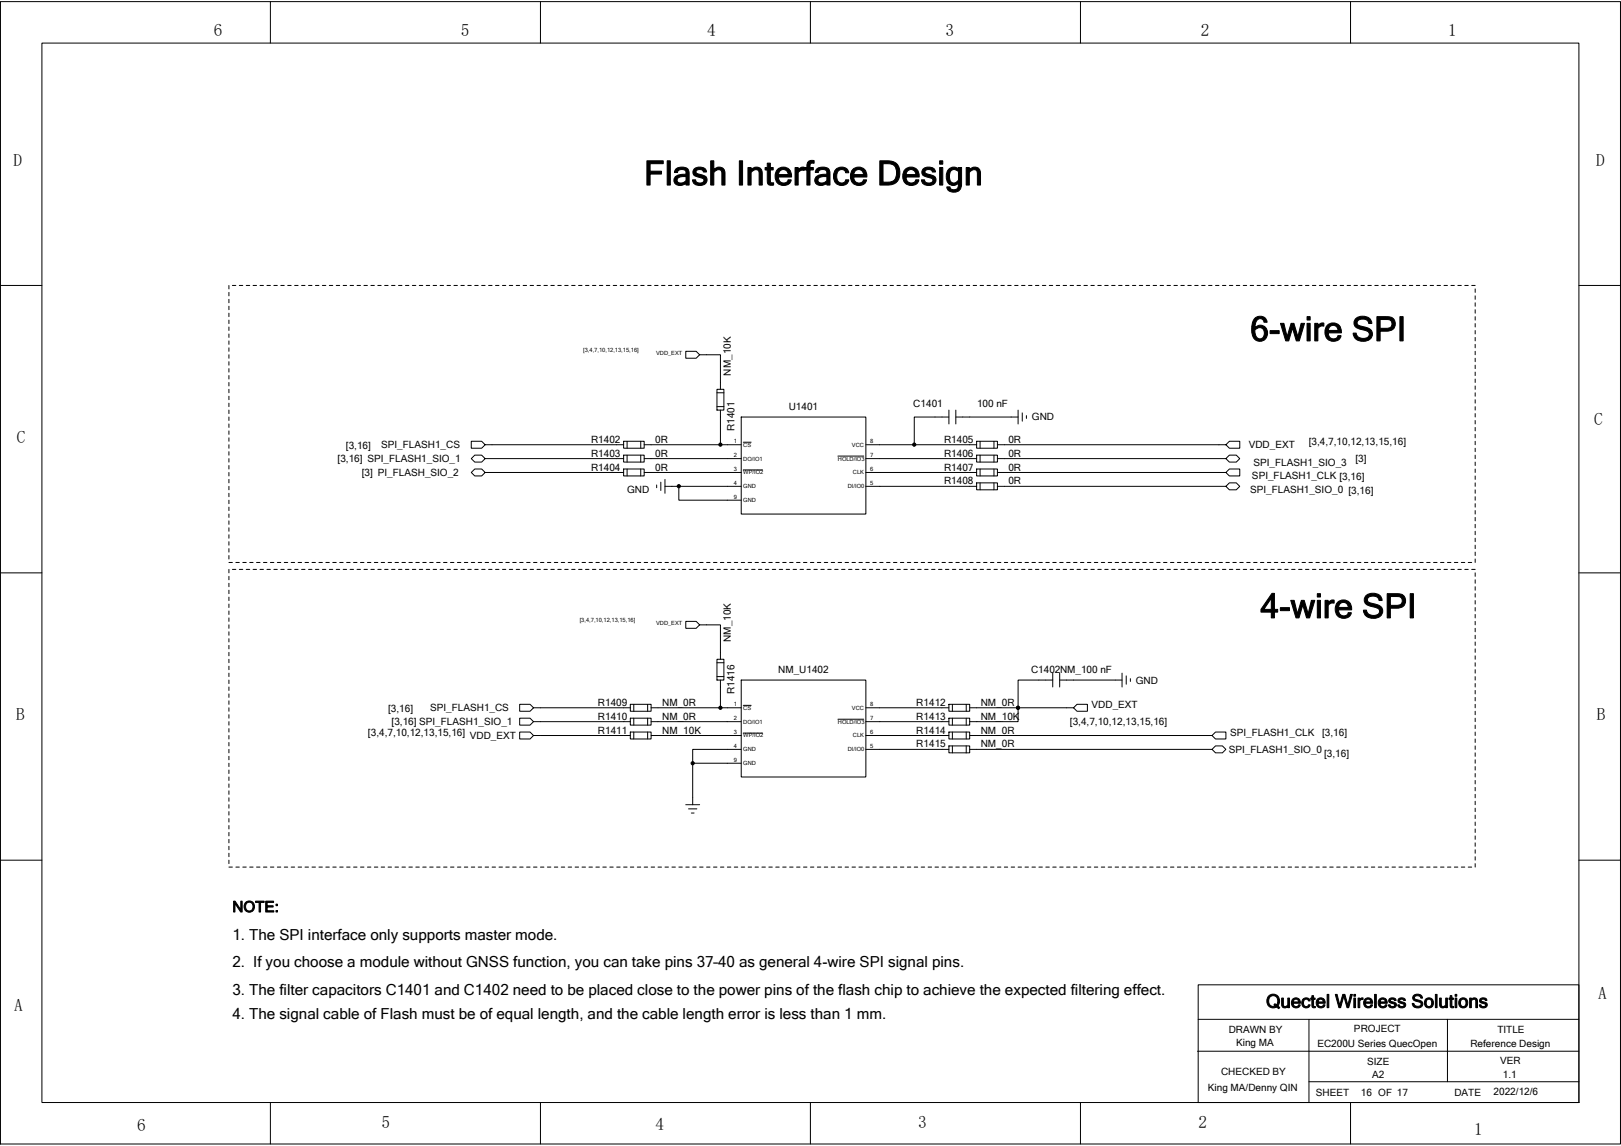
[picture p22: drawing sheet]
<svg xmlns="http://www.w3.org/2000/svg" width="297mm" height="210mm" viewBox="0 0 297 210" stroke-linecap="round" stroke-linejoin="round" font-family="sans-serif">
<defs><g id="words">
<g font-size="6.2">
<text x="118" y="33.9">Flash Interface Design</text>
<text x="229.1" y="62.5">6-wire SPI</text>
<text x="231" y="113.2">4-wire SPI</text>
</g>
<text font-size="3.4" x="232" y="184.6">Quectel Wireless Solutions</text>
<g font-size="3.2">
<text x="39.2" y="6.6">6</text>
<text x="84.5" y="6.6">5</text>
<text x="129.6" y="6.6">4</text>
<text x="173.2" y="6.6">3</text>
<text x="220.1" y="6.6">2</text>
<text x="265.4" y="6.6">1</text>
<text x="2.5" y="30.5">D</text>
<text x="292.5" y="30.4">D</text>
<text x="292.1" y="77.8">C</text>
<text x="3.1" y="81.1">C</text>
<text x="3" y="131.8">B</text>
<text x="292.6" y="131.8">B</text>
<text x="2.6" y="185.3">A</text>
<text x="292.9" y="183.1">A</text>
<text x="25.1" y="207.3">6</text>
<text x="69.9" y="206.8">5</text>
<text x="120.1" y="207">4</text>
<text x="168.2" y="206.8">3</text>
<text x="219.6" y="206.8">2</text>
<text x="270.1" y="208">1</text>
</g>
<g font-size="2.8">
<text x="42.6" y="167.1">NOTE:</text>
<text x="42.6" y="172.2">1. The SPI interface only supports master mode.</text>
<text x="42.6" y="177.3">2. If you choose a module without GNSS function, you can take pins 37–40 as general 4-wire SPI signal pins.</text>
<text x="42.6" y="182.4">3. The filter capacitors C1401 and C1402 need to be placed close to the power pins of the flash chip to achieve the expected filtering effect.</text>
<text x="42.6" y="186.8">4. The signal cable of Flash must be of equal length, and the cable length error is less than 1 mm.</text>
</g>
<g font-size="1.8">
<text x="133.9" y="68.8" transform="rotate(-90 133.9 68.8)">NM_10K</text>
<text x="144.5" y="75.1">U1401</text>
<text x="167.4" y="74.6">C1401</text>
<text x="179" y="74.5">100 nF</text>
<text x="189.1" y="77">GND</text>
<text x="63.4" y="82.2">[3,16]</text>
<text x="69.8" y="82.1">SPI_FLASH1_CS</text>
<text x="108.3" y="81.1">R1402</text>
<text x="108.3" y="83.7">R1403</text>
<text x="120.1" y="81.1">0R</text>
<text x="120.1" y="83.7">0R</text>
<text x="134.6" y="79" transform="rotate(-90 134.6 79)">R1401</text>
<text x="173" y="81.1">R1405</text>
<text x="173" y="83.7">R1406</text>
<text x="184.8" y="81.1">0R</text>
<text x="184.8" y="83.7">0R</text>
<text x="228.8" y="82.1">VDD_EXT</text>
<text x="239.8" y="81.6">[3,4,7,10,12,13,15,16]</text>
<text x="61.9" y="84.7">[3,16] SPI_FLASH1_SIO_1</text>
<text x="66.3" y="87.3">[3] PI_FLASH_SIO_2</text>
<text x="108.3" y="86.2">R1404</text>
<text x="120.1" y="86.2">0R</text>
<text x="173" y="86.2">R1407</text>
<text x="173" y="88.8">R1408</text>
<text x="184.8" y="86.2">0R</text>
<text x="184.8" y="88.8">0R</text>
<text x="229.4" y="87.8">SPI_FLASH1_CLK [3,16]</text>
<text x="229.7" y="85.3">SPI_FLASH1_SIO_3</text>
<text x="248.4" y="84.7">[3]</text>
<text x="114.9" y="90.4">GND</text>
<text x="229.1" y="90.4">SPI_FLASH1_SIO_0 [3,16]</text>
<text x="133.9" y="117.6" transform="rotate(-90 133.9 117.6)">NM_10K</text>
<text x="142.6" y="123.3">NM_U1402</text>
<text x="188.9" y="123.4">C1402</text>
<text x="194.2" y="123.3">NM_100 nF</text>
<text x="208.1" y="125.2">GND</text>
<text x="71.1" y="130.4">[3,16]</text>
<text x="78.8" y="130.3">SPI_FLASH1_CS</text>
<text x="109.6" y="129.3">R1409</text>
<text x="109.6" y="131.9">R1410</text>
<text x="121.3" y="129.3">NM_0R</text>
<text x="121.3" y="131.9">NM_0R</text>
<text x="134.6" y="127.1" transform="rotate(-90 134.6 127.1)">R1416</text>
<text x="167.9" y="129.3">R1412</text>
<text x="167.9" y="131.9">R1413</text>
<text x="179.7" y="129.3">NM_0R</text>
<text x="179.7" y="131.9">NM_10K</text>
<text x="200" y="129.7">VDD_EXT</text>
<text x="67.4" y="134.8">[3,4,7,10,12,13,15,16]</text>
<text x="71.8" y="132.9">[3,16] SPI_FLASH1_SIO_1</text>
<text x="86.1" y="135.4">VDD_EXT</text>
<text x="109.6" y="134.4">R1411</text>
<text x="121.3" y="134.4">NM_10K</text>
<text x="167.9" y="134.4">R1414</text>
<text x="167.9" y="136.9">R1415</text>
<text x="179.7" y="134.4">NM_0R</text>
<text x="179.7" y="136.9">NM_0R</text>
<text x="196.1" y="132.9">[3,4,7,10,12,13,15,16]</text>
<text x="225.2" y="138">SPI_FLASH1_SIO_0</text>
<text x="225.4" y="134.8">SPI_FLASH1_CLK</text>
<text x="242.3" y="134.8">[3,16]</text>
<text x="242.7" y="138.6">[3,16]</text>
<text x="225.1" y="189.3">DRAWN BY</text>
<text x="226.5" y="191.6">King MA</text>
<text x="241.4" y="191.9">EC200U Series QuecOpen</text>
<text x="248.1" y="189.1">PROJECT</text>
<text x="269.4" y="191.9">Reference Design</text>
<text x="274.4" y="189.2">TITLE</text>
<text x="223.7" y="197.1">CHECKED BY</text>
<text x="250.5" y="195.2">SIZE</text>
<text x="251.4" y="197.6">A2</text>
<text x="274.9" y="194.9">VER</text>
<text x="275.4" y="197.6">1.1</text>
<text x="221.3" y="199.9">King MA/Denny QIN</text>
<text x="241.1" y="200.7">SHEET</text>
<text x="249.4" y="200.7">16 OF 17</text>
<text x="266.5" y="200.7">DATE</text>
<text x="273.7" y="200.6">2022/12/6</text>
</g>
<g font-size="1">
<text x="106.9" y="64.5">[3,4,7,10,12,13,15,16]</text>
<text x="120.2" y="65">VDD_EXT</text>
<text x="134.5" y="81.2">1</text>
<text x="134.5" y="83.8">2</text>
<text x="136.2" y="81.9">CS</text>
<text x="156.1" y="81.9">VCC</text>
<text x="159.4" y="81.2">8</text>
<text x="159.4" y="83.8">7</text>
<text x="134.5" y="86.3">3</text>
<text x="134.5" y="88.9">4</text>
<text x="136.2" y="84.4">DO/IO1</text>
<text x="136.2" y="86.9">WP/IO2</text>
<text x="136.2" y="89.5">GND</text>
<text x="153.5" y="84.4">HOLD/IO3</text>
<text x="155.4" y="89.5">DI/IO0</text>
<text x="156.3" y="86.9">CLK</text>
<text x="159.4" y="86.3">6</text>
<text x="159.4" y="88.9">5</text>
<text x="134.5" y="91.4">9</text>
<text x="136.2" y="92">GND</text>
<text x="106.2" y="114">[3,4,7,10,12,13,15,16]</text>
<text x="120.2" y="114.5">VDD_EXT</text>
<text x="134.5" y="129.4">1</text>
<text x="134.5" y="132">2</text>
<text x="136.2" y="130">CS</text>
<text x="156.1" y="130">VCC</text>
<text x="159.4" y="129.4">8</text>
<text x="159.4" y="132">7</text>
<text x="134.5" y="134.5">3</text>
<text x="134.5" y="137.1">4</text>
<text x="136.2" y="132.6">DO/IO1</text>
<text x="136.2" y="135.1">WP/IO2</text>
<text x="136.2" y="137.7">GND</text>
<text x="153.5" y="132.6">HOLD/IO3</text>
<text x="155.4" y="137.7">DI/IO0</text>
<text x="156.3" y="135.1">CLK</text>
<text x="159.4" y="134.5">6</text>
<text x="159.4" y="137.1">5</text>
<text x="134.5" y="139.6">9</text>
<text x="136.2" y="140.2">GND</text>
</g>
</g></defs>
<g fill="none" stroke="#000" stroke-width=".18">
<path d="M.1 .3h296.8v209.3h-296.8zM7.7 7.9h281.6v194.1h-281.6zM49.5 .3v7.6M99 .3v7.6M148.5 .3v7.6M198 .3v7.6M247.5 .3v7.6M.1 52.3h7.6M41.9 52.3v.6M41.9 53.6v.6M41.9 54.8v.7M41.9 56.1v.6"/>
<path d="M41.9 57.4v.6M41.9 58.7v.6M41.9 59.9v.7M42.6 52.3h.6M43.9 52.3h.6M45.1 52.3h.7M46.4 52.3h.6M47.6 52.3h.7M48.9 52.3h.6M50.2 52.3h.6M51.5 52.3h.6M52.7 52.3h.7"/>
<path d="M54 52.3h.6M55.3 52.3h.6M56.5 52.3h.7M57.8 52.3h.6M59.1 52.3h.6M60.3 52.3h.7M61.6 52.3h.6M62.9 52.3h.6M64.2 52.3h.6M65.4 52.3h.7M66.7 52.3h.6M68 52.3h.6"/>
<path d="M69.2 52.3h.6M70.5 52.3h.6M71.8 52.3h.6M73 52.3h.7M74.3 52.3h.6M75.6 52.3h.6M76.8 52.3h.7M78.1 52.3h.6M79.4 52.3h.6M80.6 52.3h.7M81.9 52.3h.6M83.2 52.3h.6"/>
<path d="M84.5 52.3h.6M85.7 52.3h.7M87 52.3h.6M88.3 52.3h.6M89.5 52.3h.7M90.8 52.3h.6M92.1 52.3h.6M93.3 52.3h.7M94.6 52.3h.6M95.9 52.3h.6M97.1 52.3h.7M98.4 52.3h.6"/>
<path d="M99.7 52.3h.6M100.9 52.3h.7M102.2 52.3h.6M103.5 52.3h.6M104.8 52.3h.6M106 52.3h.7M107.3 52.3h.6M108.6 52.3h.6M109.8 52.3h.7M111.1 52.3h.6M112.4 52.3h.6M113.6 52.3h.7"/>
<path d="M114.9 52.3h.6M116.1 52.3h.7M117.4 52.3h.6M118.7 52.3h.6M119.9 52.3h.7M121.2 52.3h.7M122.5 52.3h.6M123.8 52.3h.6M125 52.3h.7M126.3 52.3h.6M127.6 52.3h.6M128.8 52.3h.7"/>
<path d="M130.1 52.3h.6M131.4 52.3h.6M132.6 52.3h.7M133.9 52.3h.7M135.2 52.3h.6M136.5 52.3h.6M137.7 52.3h.7M139 52.3h.6M140.2 52.3h.7M141.5 52.3h.7M142.8 52.3h.6M144.1 52.3h.6"/>
<path d="M145.3 52.3h.7M146.6 52.3h.6M147.9 52.3h.6M149.1 52.3h.7M150.4 52.3h.6M151.7 52.3h.6M152.9 52.3h.7M154.2 52.3h.7M155.5 52.3h.6M156.8 52.3h.6M158 52.3h.7M159.3 52.3h.6"/>
<path d="M160.6 52.3h.6M161.8 52.3h.7M163.1 52.3h.6M164.4 52.3h.6M165.6 52.3h.7M166.9 52.3h.6M168.2 52.3h.6M169.4 52.3h.7M170.7 52.3h.6M172 52.3h.6M173.2 52.3h.7M174.5 52.3h.7"/>
<path d="M175.8 52.3h.6M177.1 52.3h.6M178.3 52.3h.7M179.6 52.3h.6M180.9 52.3h.6M182.1 52.3h.7M183.4 52.3h.6M184.7 52.3h.6M185.9 52.3h.7M187.2 52.3h.6M188.5 52.3h.6M189.7 52.3h.7"/>
<path d="M191 52.3h.6M192.3 52.3h.6M193.5 52.3h.7M194.8 52.3h.7M196.1 52.3h.6M197.4 52.3h.6M198.6 52.3h.7M199.9 52.3h.6M201.2 52.3h.6M202.4 52.3h.7M203.7 52.3h.6M205 52.3h.6"/>
<path d="M206.2 52.3h.7M207.5 52.3h.6M208.8 52.3h.6M210 52.3h.7M211.3 52.3h.6M212.6 52.3h.6M213.8 52.3h.7M215.1 52.3h.6M216.4 52.3h.6M217.7 52.3h.6M218.9 52.3h.7M220.2 52.3h.6"/>
<path d="M221.5 52.3h.6M222.7 52.3h.7M224 52.3h.6M225.3 52.3h.6M226.5 52.3h.7M227.8 52.3h.6M229.1 52.3h.6M230.4 52.3h.6M231.6 52.3h.6M232.9 52.3h.6M234.1 52.3h.7M235.4 52.3h.6"/>
<path d="M236.7 52.3h.6M238 52.3h.6M239.2 52.3h.7M240.5 52.3h.6M241.8 52.3h.6M243 52.3h.7M244.3 52.3h.6M245.6 52.3h.6M246.8 52.3h.7M248.1 52.3h.6M249.4 52.3h.6M250.7 52.3h.6"/>
<path d="M251.9 52.3h.7M253.2 52.3h.6M254.4 52.3h.7M255.7 52.3h.6M257 52.3h.6M258.3 52.3h.6M259.5 52.3h.7M260.8 52.3h.6M262.1 52.3h.6M263.3 52.3h.7M264.6 52.3h.6M265.9 52.3h.6"/>
<path d="M267.1 52.3h.7M268.4 52.3h.6M269.7 52.3h.6M270.3 52.9v.7M270.3 54.2v.6M270.3 55.5v.6M270.3 56.7v.7M270.3 58v.7M270.3 59.3v.6M289.3 52.3h7.6M41.9 61.2v.6M41.9 62.5v.6"/>
<path d="M41.9 63.7v.7M41.9 65v.6M41.9 66.3v.6M41.9 67.5v.7M41.9 68.8v.6M41.9 70.1v.6M41.9 71.3v.7M41.9 72.6v.6M41.9 73.9v.6M41.9 75.1v.7M41.9 76.4v.6M41.9 77.7v.6"/>
<path d="M41.9 79v.6M128.2 65l-.6-.6h-1.9v1.2h1.9l.6-.6h3.8v6.3M131.4 71.3h1.2v3.8h-1.2zM131.4 74.5h1.2M131.4 72h1.2M132 75.1v6.4h-14M135.8 76.4h22.9v17.8h-22.9zM173.9 76.4h-6.4v5.1M173.9 75.1v2.6M175.2 75.1v2.6M175.2 76.4h11.4M186.6 75.1v2.6"/>
<path d="M187.3 75.6v1.6M188.1 76.2v.5M270.3 60.6v.6M270.3 61.8v.7M270.3 63.1v.6M270.3 64.4v.6M270.3 65.6v.7M270.3 66.9v.6M270.3 68.2v.6M270.3 69.4v.7M270.3 70.7v.6M270.3 72v.6"/>
<path d="M270.3 73.2v.7M270.3 74.5v.6M270.3 75.8v.6M270.3 77v.7M270.3 78.3v.7M270.3 79.6v.6M41.9 80.2v.7M41.9 81.5v.6M41.9 82.8v.6M41.9 84v.7M41.9 85.3v.6M41.9 86.6v.6"/>
<path d="M41.9 87.8v.7M41.9 89.1v.6M41.9 90.4v.6M41.9 91.7v.6M41.9 92.9v.7M41.9 94.2v.6M41.9 95.4v.7M41.9 96.7v.6M41.9 98v.6M41.9 99.3v.6M87 83.4h1.3l.6 .6-.6 .7h-1.3l-.6-.7zM87 85.9h1.3l.6 .7-.6 .6h-1.3l-.6-.6z"/>
<path d="M88.9 84h25.4M88.9 86.6h25.4M88.9 81.5l-.6-.6h-1.9v1.2h1.9l.6-.6h25.4M114.3 80.9h3.7v1.2h-3.7zM114.3 83.4h3.7v1.3h-3.7zM114.3 85.9h3.7v1.3h-3.7zM114.9 80.9v1.2M114.9 83.4v1.3M114.9 85.9v1.3M117.4 80.9v1.2M117.4 83.4v1.3M117.4 85.9v1.3"/>
<path d="M118 84h17.8M120.3 88.9v.5M121.1 88.3v1.6M121.9 87.8v2.6M121.9 89.1h2.5v2.6h11.4M124.4 89.1h11.4M132 81.5h3.8M135.8 86.6h-17.8M136.2 81h1.4M136.2 86.1h3.5M153.5 83.6h4.8M158.7 81.5h20.3"/>
<path d="M158.7 84h20.3M158.7 86.6h20.3M158.7 89.1h20.3M179 80.9h3.8v1.2h-3.8zM179 83.4h3.8v1.3h-3.8zM179 85.9h3.8v1.3h-3.8zM179 88.5h3.8v1.2h-3.8zM179.6 80.9v1.2M179.6 83.4v1.3M179.6 85.9v1.3M179.6 88.5v1.2M182.1 80.9v1.2"/>
<path d="M182.1 83.4v1.3M182.1 85.9v1.3M182.1 88.5v1.2M182.8 81.5h41.8l.7-.6h1.9v1.2h-1.9l-.7-.6M182.8 84h41.8M224.6 84l.7-.6h1.2l.7 .6-.7 .7h-1.2zM224.6 89.1l.7-.6h1.2l.7 .6-.7 .6h-1.2zM224.6 89.1h-41.8M224.6 86.6l.7-.7h1.9v1.3h-1.9l-.7-.6h-41.8M270.3 80.9v.6M270.3 82.1v.7M270.3 83.4v.6"/>
<path d="M270.3 84.7v.6M270.3 85.9v.7M270.3 87.2v.6M270.3 88.5v.6M270.3 89.7v.7M270.3 91v.7M270.3 92.3v.6M270.3 93.6v.6M270.3 94.8v.6M270.3 96.1v.6M270.3 97.3v.7M270.3 98.6v.7"/>
<path d="M270.3 99.9v.6M.1 105h7.6M41.9 104.3v.7M41.9 105.6v.6M41.9 106.9v.6M41.9 108.1v.7M41.9 109.4v.6M41.9 110.7v.6M41.9 112v.6M41.9 113.2v.7M41.9 114.5v.6M41.9 115.8v.6"/>
<path d="M41.9 117v.6M41.9 118.3v.6M41.9 119.5v.7M41.9 100.5v.7M41.9 101.8v.6M41.9 103.1h.7M42.6 104.3h.6M43.2 103.1h.7M43.9 104.3h.6M44.5 103.1h.6M45.1 104.3h.7M45.8 103.1h.6"/>
<path d="M46.4 104.3h.6M47 103.1h.6M47.6 104.3h.7M48.3 103.1h.6M48.9 104.3h.6M49.5 103.1h.7M50.2 104.3h.6M50.8 103.1h.7M51.5 104.3h.6M52.1 103.1h.6M52.7 104.3h.7M53.4 103.1h.6"/>
<path d="M54 104.3h.6M54.6 103.1h.7M55.3 104.3h.6M55.9 103.1h.6M56.5 104.3h.7M57.2 103.1h.6M57.8 104.3h.6M58.4 103.1h.7M59.1 104.3h.6M59.7 103.1h.6M60.3 104.3h.7M61 103.1h.6"/>
<path d="M61.6 104.3h.6M62.2 103.1h.7M62.9 104.3h.6M63.5 103.1h.7M64.2 104.3h.6M64.8 103.1h.6M65.4 104.3h.7M66.1 103.1h.6M66.7 104.3h.6M67.3 103.1h.7M68 104.3h.6M68.6 103.1h.6"/>
<path d="M69.2 104.3h.6M69.8 103.1h.7M70.5 104.3h.6M71.1 103.1h.7M71.8 104.3h.6M72.4 103.1h.6M73 104.3h.7M73.7 103.1h.6M74.3 104.3h.6M74.9 103.1h.7M75.6 104.3h.6M76.2 103.1h.6"/>
<path d="M76.8 104.3h.7M77.5 103.1h.6M78.1 104.3h.6M78.7 103.1h.7M79.4 104.3h.6M80 103.1h.6M80.6 104.3h.7M81.3 103.1h.6M81.9 104.3h.6M82.5 103.1h.7M83.2 104.3h.6M83.8 103.1h.7"/>
<path d="M84.5 104.3h.6M85.1 103.1h.6M85.7 104.3h.7M86.4 103.1h.6M87 104.3h.6M87.6 103.1h.7M88.3 104.3h.6M88.9 103.1h.6M89.5 104.3h.7M90.2 103.1h.6M90.8 104.3h.6M91.4 103.1h.7"/>
<path d="M92.1 104.3h.6M92.7 103.1h.6M93.3 104.3h.7M94 103.1h.6M94.6 104.3h.6M95.2 103.1h.7M95.9 104.3h.6M96.5 103.1h.6M97.1 104.3h.7M97.8 103.1h.6M98.4 104.3h.6M99 103.1h.7"/>
<path d="M99.7 104.3h.6M100.3 103.1h.6M100.9 104.3h.7M101.6 103.1h.6M102.2 104.3h.6M102.8 103.1h.7M103.5 104.3h.6M104.1 103.1h.7M104.8 104.3h.6M105.4 103.1h.6M106 104.3h.7M106.7 103.1h.6"/>
<path d="M107.3 104.3h.6M107.9 103.1h.7M108.6 104.3h.6M109.2 103.1h.6M109.8 104.3h.7M110.5 103.1h.6M111.1 104.3h.6M111.7 103.1h.7M112.4 104.3h.6M113 103.1h.6M113.6 104.3h.7M114.3 103.1h.6"/>
<path d="M114.9 104.3h.6M115.5 103.1h.6M116.1 104.3h.7M116.8 103.1h.6M117.4 104.3h.6M118 103.1h.7M118.7 104.3h.6M119.3 103.1h.6M119.9 104.3h.7M120.6 103.1h.6M121.2 104.3h.7M121.9 103.1h.6"/>
<path d="M122.5 104.3h.6M123.1 103.1h.7M123.8 104.3h.6M124.4 103.1h.6M125 104.3h.7M125.7 103.1h.6M126.3 104.3h.6M126.9 103.1h.7M127.6 104.3h.6M128.2 114.5l-.6-.6h-1.9v1.2h1.9l.6-.6h3.8v6.3M128.2 103.1h.6M128.8 104.3h.7"/>
<path d="M129.5 103.1h.6M130.1 104.3h.6M130.7 103.1h.7M131.4 104.3h.6M132 103.1h.6M132.6 104.3h.7M133.3 103.1h.6M133.9 104.3h.7M134.6 103.1h.6M135.2 104.3h.6M135.8 103.1h.7M136.5 104.3h.6"/>
<path d="M137.1 103.1h.6M137.7 104.3h.7M138.4 103.1h.6M139 104.3h.6M139.6 103.1h.6M140.2 104.3h.7M140.9 103.1h.6M141.5 104.3h.7M142.2 103.1h.6M142.8 104.3h.6M143.4 103.1h.7M144.1 104.3h.6"/>
<path d="M144.7 103.1h.6M145.3 104.3h.7M146 103.1h.6M146.6 104.3h.6M147.2 103.1h.7M147.9 104.3h.6M148.5 103.1h.6M149.1 104.3h.7M149.8 103.1h.6M150.4 104.3h.6M151 103.1h.7M151.7 104.3h.6"/>
<path d="M152.3 103.1h.6M152.9 104.3h.7M153.6 103.1h.6M154.2 104.3h.7M154.9 103.1h.6M155.5 104.3h.6M156.1 103.1h.7M156.8 104.3h.6M157.4 103.1h.6M158 104.3h.7M158.7 103.1h.6M159.3 104.3h.6"/>
<path d="M159.9 103.1h.7M160.6 104.3h.6M161.2 103.1h.6M161.8 104.3h.7M162.5 103.1h.6M163.1 104.3h.6M163.7 103.1h.7M164.4 104.3h.6M165 103.1h.6M165.6 104.3h.7M166.3 103.1h.6M166.9 104.3h.6"/>
<path d="M167.5 103.1h.7M168.2 104.3h.6M168.8 103.1h.6M169.4 104.3h.7M170.1 103.1h.6M170.7 104.3h.6M171.3 103.1h.7M172 104.3h.6M172.6 103.1h.6M173.2 104.3h.7M173.9 103.1h.6M174.5 104.3h.7"/>
<path d="M175.2 103.1h.6M175.8 104.3h.6M176.4 103.1h.7M177.1 104.3h.6M177.7 103.1h.6M178.3 104.3h.7M179 103.1h.6M179.6 104.3h.6M180.2 103.1h.7M180.9 104.3h.6M181.5 103.1h.6M182.1 104.3h.7"/>
<path d="M182.8 103.1h.6M183.4 104.3h.6M184 103.1h.7M184.7 104.3h.6M185.3 103.1h.6M185.9 104.3h.7M186.6 103.1h.6M187.2 104.3h.6M187.8 103.1h.7M188.5 104.3h.6M189.1 103.1h.6M189.7 104.3h.7"/>
<path d="M190.4 103.1h.6M191 104.3h.6M191.6 103.1h.7M192.3 104.3h.6M192.9 103.1h.6M193.5 104.3h.7M194.2 103.1h.6M194.8 104.3h.6M195.4 103.1h.7M196.1 104.3h.6M196.7 103.1h.7M197.4 104.3h.6"/>
<path d="M198 103.1h.6M198.6 104.3h.7M199.3 103.1h.6M199.9 104.3h.6M200.5 103.1h.7M201.2 104.3h.6M201.8 103.1h.6M202.4 104.3h.7M203.1 103.1h.6M203.7 104.3h.6M204.3 103.1h.7M205 104.3h.6"/>
<path d="M205.6 103.1h.6M206.2 104.3h.7M206.9 103.1h.6M207.5 104.3h.6M208.1 103.1h.7M208.8 104.3h.6M209.4 103.1h.6M210 104.3h.7M210.7 103.1h.6M211.3 104.3h.6M211.9 103.1h.7M212.6 104.3h.6"/>
<path d="M213.2 103.1h.6M213.8 104.3h.7M214.5 103.1h.6M215.1 104.3h.6M215.7 103.1h.7M216.4 104.3h.6M217 103.1h.7M217.7 104.3h.6M218.3 103.1h.6M218.9 104.3h.7M219.6 103.1h.6M220.2 104.3h.6"/>
<path d="M220.8 103.1h.7M221.5 104.3h.6M222.1 103.1h.6M222.7 104.3h.7M223.4 103.1h.6M224 104.3h.6M224.6 103.1h.7M225.3 104.3h.6M225.9 103.1h.6M226.5 104.3h.7M227.2 103.1h.6M227.8 104.3h.6"/>
<path d="M228.4 103.1h.7M229.1 104.3h.6M229.7 103.1h.7M230.4 104.3h.6M231 103.1h.6M231.6 104.3h.6M232.2 103.1h.7M232.9 104.3h.6M233.5 103.1h.6M234.1 104.3h.7M234.8 103.1h.6M235.4 104.3h.6"/>
<path d="M236 103.1h.7M236.7 104.3h.6M237.3 103.1h.7M238 104.3h.6M238.6 103.1h.6M239.2 104.3h.7M239.9 103.1h.6M240.5 104.3h.6M241.1 103.1h.7M241.8 104.3h.6M242.4 103.1h.6M243 104.3h.7"/>
<path d="M243.7 103.1h.6M244.3 104.3h.6M244.9 103.1h.7M245.6 104.3h.6M246.2 103.1h.6M246.8 104.3h.7M247.5 103.1h.6M248.1 104.3h.6M248.7 103.1h.7M249.4 104.3h.6M250 103.1h.7M250.7 104.3h.6"/>
<path d="M251.3 103.1h.6M251.9 104.3h.7M252.6 103.1h.6M253.2 104.3h.6M253.8 103.1h.6M254.4 104.3h.7M255.1 103.1h.6M255.7 104.3h.6M256.3 103.1h.7M257 104.3h.6M257.6 103.1h.7M258.3 104.3h.6"/>
<path d="M258.9 103.1h.6M259.5 104.3h.7M260.2 103.1h.6M260.8 104.3h.6M261.4 103.1h.7M262.1 104.3h.6M262.7 103.1h.6M263.3 104.3h.7M264 103.1h.6M264.6 104.3h.6M265.2 103.1h.7M265.9 104.3h.6"/>
<path d="M266.5 103.1h.6M267.1 104.3h.7M267.8 103.1h.6M268.4 104.3h.6M269 103.1h.7M269.7 104.3h.6M270.3 105v.6M270.3 106.2v.7M270.3 107.5v.6M270.3 108.8v.6M270.3 110v.7M270.3 111.3v.7"/>
<path d="M270.3 112.6v.6M270.3 113.9v.6M270.3 115.1v.7M270.3 116.4v.6M270.3 117.6v.7M270.3 118.9v.6M270.3 101.2v.6M270.3 102.4v.7M289.3 105h7.6M41.9 120.8v.6M41.9 122.1v.6M41.9 123.3v.7"/>
<path d="M41.9 124.6v.6M41.9 125.9v.6M41.9 127.1v.7M41.9 128.4v.7M41.9 129.7v.6M41.9 131v.6M41.9 132.2v.7M41.9 133.5v.6M41.9 134.8v.6M41.9 136v.7M41.9 137.3v.6M41.9 138.6v.6"/>
<path d="M41.9 139.8v.7M97.8 129.7l-.7-.6h-1.9v1.2h1.9l.7-.6h17.7M97.8 134.8l-.7-.7h-1.9v1.3h1.9l.7-.6h17.7M115.5 132.2h-17.7l-.7 .7h-1.9v-1.3h1.9l.7 .6M115.5 129.1h3.8v1.2h-3.8zM115.5 131.6h3.8v1.3h-3.8zM115.5 134.1h3.8v1.3h-3.8zM116.1 129.1v1.2M116.1 131.6v1.3M116.1 134.1v1.3M118.7 129.1v1.2M118.7 131.6v1.3"/>
<path d="M118.7 134.1v1.3M119.3 129.7h16.5M119.3 132.2h16.5M119.3 134.8h16.5M131.4 120.8h1.2v3.8h-1.2zM131.4 124h1.2M131.4 121.4h1.2M132 124.6v5.1M135.8 137.3h-8.9v2.5M135.8 139.8h-8.9v7.6M135.8 124.6h22.9v17.8h-22.9zM136.2 129.2h1.4"/>
<path d="M136.2 134.3h3.5M153.5 131.8h4.8M173.9 129.7h-15.2M173.9 132.2h-15.2M173.9 134.8h-15.2M173.9 137.3h-15.2M173.9 129.1h3.8v1.2h-3.8zM173.9 131.6h3.8v1.3h-3.8zM173.9 134.1h3.8v1.3h-3.8zM173.9 136.7h3.8v1.2h-3.8zM174.5 129.1v1.2M174.5 131.6v1.3"/>
<path d="M174.5 134.1v1.3M174.5 136.7v1.2M177.1 129.1v1.2M177.1 131.6v1.3M177.1 134.1v1.3M177.1 136.7v1.2M177.7 134.8h44.4l.6 .6h1.9v-1.3h-1.9l-.6 .7M177.7 137.3h44.4M192.9 124.6h-6.3v5.1h-8.9M192.9 123.3v2.6M194.2 123.3v2.6M194.2 124.6h11.4"/>
<path d="M196.7 129.7l.7-.6h1.9v1.2h-1.9l-.7-.6h-10.1v2.5h-8.9M205.6 123.3v2.6M206.4 123.8v1.6M207.1 124.4v.5M222.1 137.3l.6-.6h1.3l.6 .6-.6 .6h-1.3zM270.3 120.2v.6M270.3 121.4v.7M270.3 122.7v.6M270.3 124v.6M270.3 125.2v.7M270.3 126.5v.6M270.3 127.8v.6"/>
<path d="M270.3 129.1v.6M270.3 130.3v.7M270.3 131.6v.6M270.3 132.9v.6M270.3 134.1v.7M270.3 135.4v.6M270.3 136.7v.6M270.3 137.9v.7M270.3 139.2v.6M.1 157.6h7.6M41.9 141.1v.6M41.9 142.4v.6"/>
<path d="M41.9 143.6v.7M41.9 144.9v.6M41.9 146.2v.6M41.9 147.4v.7M41.9 148.7v.7M41.9 150v.6M41.9 151.3v.6M41.9 152.5v.7M41.9 153.8v.6M41.9 155.1v.6M41.9 156.3v.7M41.9 157.6v.6"/>
<path d="M41.9 158.9h.7M43.2 158.9h.7M44.5 158.9h.6M45.8 158.9h.6M47 158.9h.6M48.3 158.9h.6M49.5 158.9h.7M50.8 158.9h.7M52.1 158.9h.6M53.4 158.9h.6M54.6 158.9h.7M55.9 158.9h.6"/>
<path d="M57.2 158.9h.6M58.4 158.9h.7M59.7 158.9h.6M61 158.9h.6M62.2 158.9h.7M63.5 158.9h.7M64.8 158.9h.6M66.1 158.9h.6M67.3 158.9h.7M68.6 158.9h.6M69.8 158.9h.7M71.1 158.9h.7"/>
<path d="M72.4 158.9h.6M73.7 158.9h.6M74.9 158.9h.7M76.2 158.9h.6M77.5 158.9h.6M78.7 158.9h.7M80 158.9h.6M81.3 158.9h.6M82.5 158.9h.7M83.8 158.9h.7M85.1 158.9h.6M86.4 158.9h.6"/>
<path d="M87.6 158.9h.7M88.9 158.9h.6M90.2 158.9h.6M91.4 158.9h.7M92.7 158.9h.6M94 158.9h.6M95.2 158.9h.7M96.5 158.9h.6M97.8 158.9h.6M99 158.9h.7M100.3 158.9h.6M101.6 158.9h.6"/>
<path d="M102.8 158.9h.7M104.1 158.9h.7M105.4 158.9h.6M106.7 158.9h.6M107.9 158.9h.7M109.2 158.9h.6M110.5 158.9h.6M111.7 158.9h.7M113 158.9h.6M114.3 158.9h.6M115.5 158.9h.6M116.8 158.9h.6"/>
<path d="M118 158.9h.7M119.3 158.9h.6M120.6 158.9h.6M121.9 158.9h.6M123.1 158.9h.7M124.4 158.9h.6M125.7 147.4h2.5M125.7 158.9h.6M126.2 148.2h1.5M126.7 149h.5M126.9 158.9h.7M128.2 158.9h.6"/>
<path d="M129.5 158.9h.6M130.7 158.9h.7M132 158.9h.6M133.3 158.9h.6M134.6 158.9h.6M135.8 158.9h.7M137.1 158.9h.6M138.4 158.9h.6M139.6 158.9h.6M140.9 158.9h.6M142.2 158.9h.6M143.4 158.9h.7"/>
<path d="M144.7 158.9h.6M146 158.9h.6M147.2 158.9h.7M148.5 158.9h.6M149.8 158.9h.6M151 158.9h.7M152.3 158.9h.6M153.6 158.9h.6M154.9 158.9h.6M156.1 158.9h.7M157.4 158.9h.6M158.7 158.9h.6"/>
<path d="M159.9 158.9h.7M161.2 158.9h.6M162.5 158.9h.6M163.7 158.9h.7M165 158.9h.6M166.3 158.9h.6M167.5 158.9h.7M168.8 158.9h.6M170.1 158.9h.6M171.3 158.9h.7M172.6 158.9h.6M173.9 158.9h.6"/>
<path d="M175.2 158.9h.6M176.4 158.9h.7M177.7 158.9h.6M179 158.9h.6M180.2 158.9h.7M181.5 158.9h.6M182.8 158.9h.6M184 158.9h.7M185.3 158.9h.6M186.6 158.9h.6M187.8 158.9h.7M189.1 158.9h.6"/>
<path d="M190.4 158.9h.6M191.6 158.9h.7M192.9 158.9h.6M194.2 158.9h.6M195.4 158.9h.7M196.7 158.9h.7M198 158.9h.6M199.3 158.9h.6M200.5 158.9h.7M201.8 158.9h.6M203.1 158.9h.6M204.3 158.9h.7"/>
<path d="M205.6 158.9h.6M206.9 158.9h.6M208.1 158.9h.7M209.4 158.9h.6M210.7 158.9h.6M211.9 158.9h.7M213.2 158.9h.6M214.5 158.9h.6M215.7 158.9h.7M217 158.9h.7M218.3 158.9h.6M219.6 158.9h.6"/>
<path d="M220.8 158.9h.7M222.1 158.9h.6M223.4 158.9h.6M224.6 158.9h.7M225.9 158.9h.6M227.2 158.9h.6M228.4 158.9h.7M229.7 158.9h.7M231 158.9h.6M232.2 158.9h.7M233.5 158.9h.6M234.8 158.9h.6"/>
<path d="M236 158.9h.7M237.3 158.9h.7M238.6 158.9h.6M239.9 158.9h.6M241.1 158.9h.7M242.4 158.9h.6M243.7 158.9h.6M244.9 158.9h.7M246.2 158.9h.6M247.5 158.9h.6M248.7 158.9h.7M250 158.9h.7"/>
<path d="M251.3 158.9h.6M252.6 158.9h.6M253.8 158.9h.6M255.1 158.9h.6M256.3 158.9h.7M257.6 158.9h.7M258.9 158.9h.6M260.2 158.9h.6M261.4 158.9h.7M262.7 158.9h.6M264 158.9h.6M265.2 158.9h.7"/>
<path d="M266.5 158.9h.6M267.8 158.9h.6M269 158.9h.7M270.3 140.5v.6M270.3 141.7v.7M270.3 143v.6M270.3 144.3v.6M270.3 145.5v.7M270.3 146.8v.6M270.3 148.1v.6M270.3 149.4v.6M270.3 150.6v.7"/>
<path d="M270.3 151.9v.6M270.3 153.2v.6M270.3 154.4v.7M270.3 155.7v.6M270.3 157v.6M270.3 158.2v.7M289.3 157.6h7.6M219.4 192.6h69.9M219.6 180.4h69.7v21.6h-69.7zM219.6 186.8h69.7M239.9 198.2h49.4M239.9 186.8v15.2"/>
<path d="M265.2 186.8v11.4M49.5 202v7.6M99 202v7.6M148.5 202v7.6M198 202v7.6M247.5 202v7.6"/>
</g>
<g fill="#000" stroke="#000" stroke-width=".18">
<circle cx="124.4" cy="89.1" r=".3"/>
<circle cx="132" cy="81.5" r=".3"/>
<circle cx="167.5" cy="81.5" r=".3"/>
<circle cx="126.9" cy="139.8" r=".3"/>
<circle cx="132" cy="129.7" r=".3"/>
<circle cx="186.5" cy="129.7" r=".29"/>
</g>
<use href="#words"/>
</svg>
